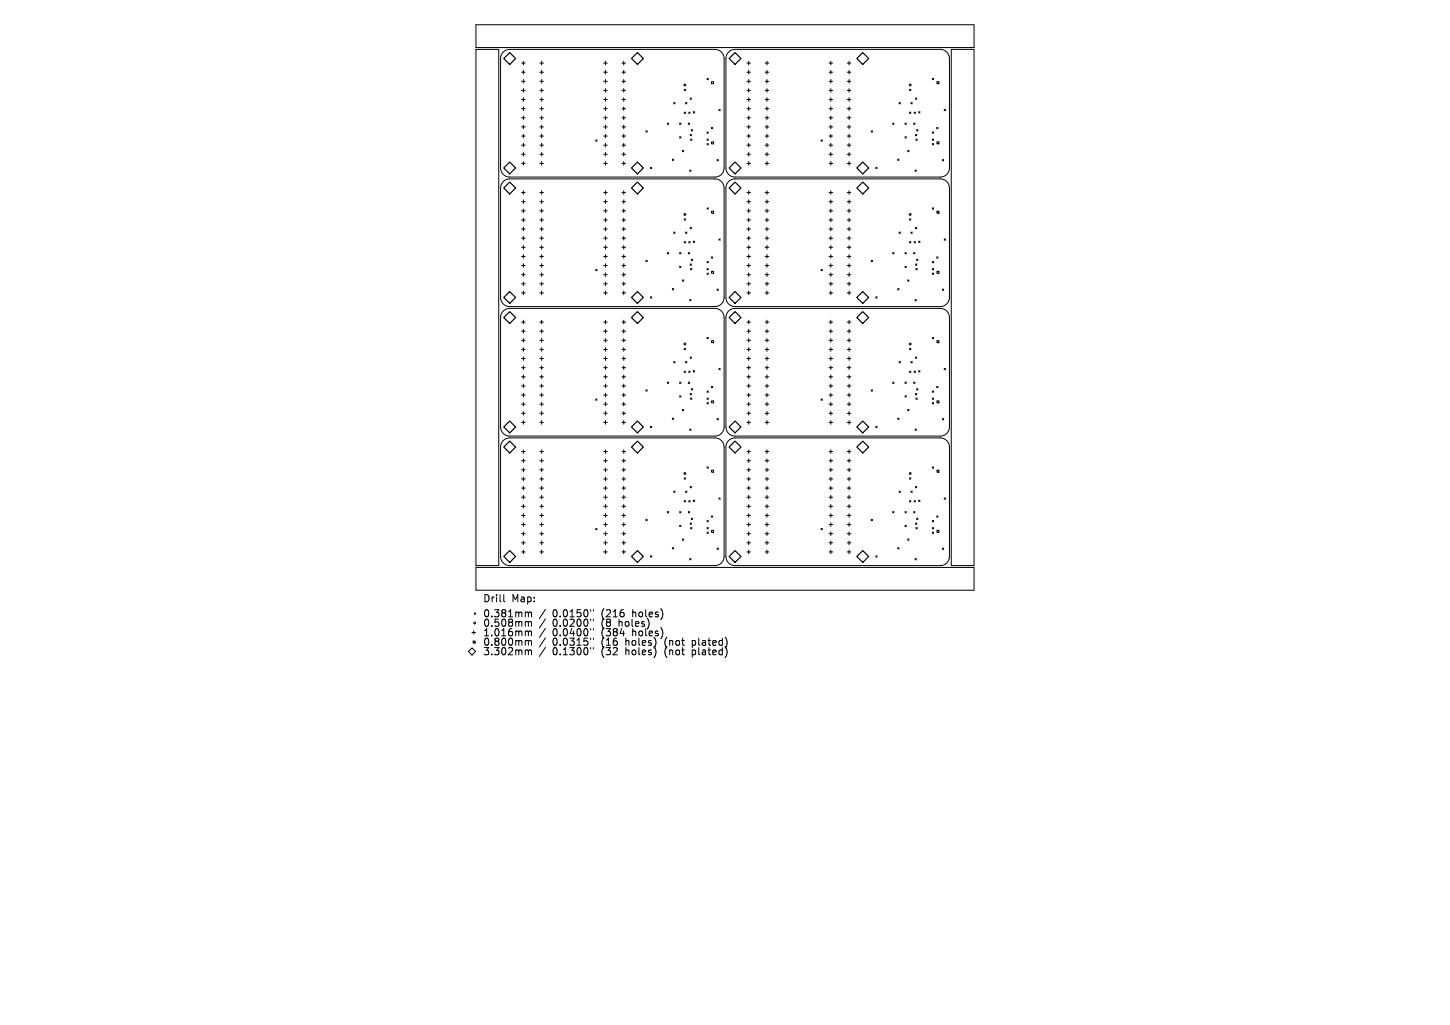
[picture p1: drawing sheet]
<svg xmlns="http://www.w3.org/2000/svg" width="297mm" height="210mm" viewBox="0 0 297 210" stroke-linecap="round" stroke-linejoin="round" font-family="sans-serif">
<defs><g id="words">
<g font-size="2">
<text x="98.9" y="123.6">Drill</text>
<text x="104.8" y="123.6">Map:</text>
<text x="98.9" y="126.7">0.381mm</text>
<text x="98.9" y="128.6">0.508mm</text>
<text x="98.9" y="130.6">1.016mm</text>
<text x="113.2" y="126.7">0.0150&quot;</text>
<text x="113.2" y="128.6">0.0200&quot;</text>
<text x="113.2" y="130.6">0.0400&quot;</text>
<text x="123.3" y="126.7">(216</text>
<text x="123.3" y="128.6">(8</text>
<text x="123.3" y="130.6">(384</text>
<text x="126.9" y="128.6">holes)</text>
<text x="129.7" y="126.7">holes)</text>
<text x="129.7" y="130.6">holes)</text>
<text x="98.9" y="132.5">0.800mm</text>
<text x="98.9" y="134.4">3.302mm</text>
<text x="113.2" y="132.5">0.0315&quot;</text>
<text x="113.2" y="134.4">0.1300&quot;</text>
<text x="123.3" y="132.5">(16</text>
<text x="123.3" y="134.4">(32</text>
<text x="128.3" y="132.5">holes)</text>
<text x="128.3" y="134.4">holes)</text>
<text x="136.5" y="132.5">(not</text>
<text x="136.5" y="134.4">(not</text>
<text x="142.2" y="132.5">plated)</text>
<text x="142.2" y="134.4">plated)</text>
</g>
</g></defs>
<g fill="none" stroke="#000" stroke-width=".2">
<path d="M97.5 5.1h102v4.6h-102zM97.5 10.1h4.7v105.8h-4.7zM103 10.7l.6-.4 .8-.2h42a1.87 1.87 0 0 1 1.9 1.9v22.4a1.87 1.87 0 0 1-1.9 1.9h-42a1.87 1.87 0 0 1-1.9-1.9v-22.4l.2-.7zM106.8 12.9h.8M106.8 14.8h.8M106.8 16.7h.8M106.8 18.5h.8M107.2 12.5v.8M107.2 14.4v.8M107.2 16.3v.7M107.2 18.2v.7M110.6 12.9h.7"/>
<path d="M110.6 14.8h.7M110.6 16.7h.7M110.6 18.5h.7M110.9 12.5v.8M110.9 14.4v.8M110.9 16.3v.7M110.9 18.2v.7M123.6 12.9h.8M123.6 14.8h.8M123.6 16.7h.8M123.6 18.5h.8M124 12.5v.8"/>
<path d="M124 14.4v.8M124 16.3v.7M124 18.2v.7M127.4 12.9h.7M127.4 14.8h.7M127.4 16.7h.7M127.4 18.5h.7M127.8 12.5v.8M127.8 14.4v.8M127.8 16.3v.7M127.8 18.2v.7M140.1 18.3l.3 .3"/>
<path d="M140.4 18.3l-.3 .3M144.8 16.1l.3 .2M145.1 16.1l-.3 .2M145.7 16.7h.5v.4h-.5zM149.2 10.7l.6-.4 .8-.2h42a1.87 1.87 0 0 1 1.9 1.9v22.4a1.87 1.87 0 0 1-1.9 1.9h-42a1.87 1.87 0 0 1-1.9-1.9v-22.4l.1-.7zM153 12.9h.7M153 14.8h.7M153 16.7h.7M153 18.5h.7M153.4 12.5v.8M153.4 14.4v.8M153.4 16.3v.7"/>
<path d="M153.4 18.2v.7M156.7 12.9h.8M156.7 14.8h.8M156.7 16.7h.8M156.7 18.5h.8M157.1 12.5v.8M157.1 14.4v.8M157.1 16.3v.7M157.1 18.2v.7M169.8 12.9h.8M169.8 14.8h.8M169.8 16.7h.8"/>
<path d="M169.8 18.5h.8M170.2 12.5v.8M170.2 14.4v.8M170.2 16.3v.7M170.2 18.2v.7M173.5 12.9h.8M173.5 14.8h.8M173.5 16.7h.8M173.5 18.5h.8M173.9 12.5v.8M173.9 14.4v.8M173.9 16.3v.7"/>
<path d="M173.9 18.2v.7M186.3 18.3l.3 .3M186.6 18.3l-.3 .3M191 16.1l.2 .2M191.2 16.1l-.2 .2M191.9 16.7h.4v.4h-.4zM194.8 10.1h4.7v105.8h-4.7zM103 37.2l.6-.4 .8-.1h42a1.87 1.87 0 0 1 1.9 1.8v22.4a1.87 1.87 0 0 1-1.9 1.9h-42a1.87 1.87 0 0 1-1.9-1.9v-22.4l.2-.7zM106.8 20.4h.8M106.8 22.3h.8M106.8 24.1h.8M106.8 26h.8"/>
<path d="M106.8 27.9h.8M106.8 29.7h.8M106.8 31.6h.8M106.8 33.5h.8M106.8 39.5h.8M107.2 20v.8M107.2 21.9v.7M107.2 23.8v.7M107.2 25.6v.8M107.2 27.5v.7M107.2 29.4v.7M107.2 31.2v.8"/>
<path d="M107.2 33.1v.8M107.2 39.1v.7M110.6 20.4h.7M110.6 22.3h.7M110.6 24.1h.7M110.6 26h.7M110.6 27.9h.7M110.6 29.7h.7M110.6 31.6h.7M110.6 33.5h.7M110.6 39.5h.7M110.9 20v.8"/>
<path d="M110.9 21.9v.7M110.9 23.8v.7M110.9 25.6v.8M110.9 27.5v.7M110.9 29.4v.7M110.9 31.2v.8M110.9 33.1v.8M110.9 39.1v.7M122 28.7l.3 .2M122.3 28.7l-.3 .2M123.6 20.4h.8M123.6 22.3h.8"/>
<path d="M123.6 24.1h.8M123.6 26h.8M123.6 27.9h.8M123.6 29.7h.8M123.6 31.6h.8M123.6 33.5h.8M123.6 39.5h.8M124 20v.8M124 21.9v.7M124 23.8v.7M124 25.6v.8M124 27.5v.7"/>
<path d="M124 29.4v.7M124 31.2v.8M124 33.1v.8M124 39.1v.7M127.4 20.4h.7M127.4 22.3h.7M127.4 24.1h.7M127.4 26h.7M127.4 27.9h.7M127.4 29.7h.7M127.4 31.6h.7M127.4 33.5h.7"/>
<path d="M127.4 39.5h.7M127.8 20v.8M127.8 21.9v.7M127.8 23.8v.7M127.8 25.6v.8M127.8 27.5v.7M127.8 29.4v.7M127.8 31.2v.8M127.8 33.1v.8M127.8 39.1v.7M132.3 26.8l.3 .3M132.6 26.8l-.3 .3"/>
<path d="M133.2 34.3l.3 .3M133.5 34.3l-.3 .3M136.7 25.2l.3 .3M137 25.2l-.3 .3M137.7 32.6l.3 .3M138 32.6l-.3 .3M138 21l.3 .3M138.3 21l-.3 .3M139.2 25.2l.3 .3M139.2 28l.3 .3M139.5 25.2l-.3 .3M139.5 28l-.3 .3"/>
<path d="M139.8 30.8l.2 .3M140 30.8l-.2 .3M140.1 23l.3 .2M140.4 23l-.3 .2M140.4 21l.3 .3M140.7 21l-.3 .3M141 25.2l.3 .3M141.1 23l.3 .2M141.3 25.2l-.3 .3M141.3 34.8l.2 .3M141.4 23l-.3 .2M141.4 20.1l.2 .3"/>
<path d="M141.4 27.5l.2 .3M141.4 28.5l.3 .3M141.5 34.8l-.2 .3M141.6 26.6l.3 .2M141.6 20.1l-.2 .3M141.6 27.5l-.2 .3M141.7 28.5l-.3 .3M141.9 26.6l-.3 .2M142 22.9l.3 .3M142.3 22.9l-.3 .3M144.8 27l.3 .3M144.8 28.5l.3 .3"/>
<path d="M144.8 29.4l.3 .3M145.1 27l-.3 .3M145.1 28.5l-.3 .3M145.1 29.4l-.3 .3M145.7 26.1l.3 .3M145.7 29.1h.5v.4h-.5zM146 26.1l-.3 .3M146.9 32.7l.2 .3M147.1 32.7l-.2 .3M147.2 22.4l.3 .3M147.5 22.4l-.3 .3M149.2 37.2l.6-.4 .8-.1h42a1.87 1.87 0 0 1 1.9 1.8v22.4a1.87 1.87 0 0 1-1.9 1.9h-42a1.87 1.87 0 0 1-1.9-1.9v-22.4l.1-.7z"/>
<path d="M153 20.4h.7M153 22.3h.7M153 24.1h.7M153 26h.7M153 27.9h.7M153 29.7h.7M153 31.6h.7M153 33.5h.7M153 39.5h.7M153.4 20v.8M153.4 21.9v.7M153.4 23.8v.7"/>
<path d="M153.4 25.6v.8M153.4 27.5v.7M153.4 29.4v.7M153.4 31.2v.8M153.4 33.1v.8M153.4 39.1v.7M156.7 20.4h.8M156.7 22.3h.8M156.7 24.1h.8M156.7 26h.8M156.7 27.9h.8M156.7 29.7h.8"/>
<path d="M156.7 31.6h.8M156.7 33.5h.8M156.7 39.5h.8M157.1 20v.8M157.1 21.9v.7M157.1 23.8v.7M157.1 25.6v.8M157.1 27.5v.7M157.1 29.4v.7M157.1 31.2v.8M157.1 33.1v.8M157.1 39.1v.7"/>
<path d="M168.2 28.7l.2 .2M168.4 28.7l-.2 .2M169.8 20.4h.8M169.8 22.3h.8M169.8 24.1h.8M169.8 26h.8M169.8 27.9h.8M169.8 29.7h.8M169.8 31.6h.8M169.8 33.5h.8M169.8 39.5h.8M170.2 20v.8"/>
<path d="M170.2 21.9v.7M170.2 23.8v.7M170.2 25.6v.8M170.2 27.5v.7M170.2 29.4v.7M170.2 31.2v.8M170.2 33.1v.8M170.2 39.1v.7M173.5 20.4h.8M173.5 22.3h.8M173.5 24.1h.8M173.5 26h.8"/>
<path d="M173.5 27.9h.8M173.5 29.7h.8M173.5 31.6h.8M173.5 33.5h.8M173.5 39.5h.8M173.9 20v.8M173.9 21.9v.7M173.9 23.8v.7M173.9 25.6v.8M173.9 27.5v.7M173.9 29.4v.7M173.9 31.2v.8"/>
<path d="M173.9 33.1v.8M173.9 39.1v.7M178.4 26.8l.3 .3M178.7 26.8l-.3 .3M179.4 34.3l.3 .3M179.7 34.3l-.3 .3M182.8 25.2l.3 .3M183.1 25.2l-.3 .3M183.9 32.6l.2 .3M184.1 32.6l-.2 .3M184.1 21l.3 .3M184.4 21l-.3 .3"/>
<path d="M185.4 25.2l.2 .3M185.4 28l.2 .3M185.6 25.2l-.2 .3M185.6 28l-.2 .3M185.9 30.8l.3 .3M186.2 30.8l-.3 .3M186.3 23l.3 .2M186.6 23l-.3 .2M186.6 21l.3 .3M186.9 21l-.3 .3M187.1 25.2l.3 .3M187.2 23l.3 .2"/>
<path d="M187.4 25.2l-.3 .3M187.4 34.8l.3 .3M187.5 23l-.3 .2M187.5 20.1l.3 .3M187.5 27.5l.3 .3M187.6 28.5l.3 .3M187.7 34.8l-.3 .3M187.7 26.6l.3 .2M187.8 20.1l-.3 .3M187.8 27.5l-.3 .3M187.9 28.5l-.3 .3M188 26.6l-.3 .2"/>
<path d="M188.2 22.9l.2 .3M188.4 22.9l-.2 .3M191 27l.2 .3M191 28.5l.2 .3M191 29.4l.2 .3M191.2 27l-.2 .3M191.2 28.5l-.2 .3M191.2 29.4l-.2 .3M191.9 26.1l.2 .3M191.9 29.1h.4v.4h-.4zM192.1 26.1l-.2 .3M193 32.7l.3 .3"/>
<path d="M193.3 32.7l-.3 .3M193.4 22.4l.3 .3M193.7 22.4l-.3 .3M106.8 41.3h.8M106.8 43.2h.8M106.8 45.1h.8M106.8 46.9h.8M106.8 48.8h.8M106.8 50.7h.8M106.8 52.5h.8M106.8 54.4h.8M106.8 56.3h.8"/>
<path d="M106.8 58.1h.8M107.2 41v.7M107.2 42.8v.8M107.2 44.7v.7M107.2 46.6v.7M107.2 48.4v.8M107.2 50.3v.7M107.2 52.2v.7M107.2 54v.8M107.2 55.9v.7M107.2 57.8v.7M107.2 59.6v.8"/>
<path d="M110.6 41.3h.7M110.6 43.2h.7M110.6 45.1h.7M110.6 46.9h.7M110.6 48.8h.7M110.6 50.7h.7M110.6 52.5h.7M110.6 54.4h.7M110.6 56.3h.7M110.6 58.1h.7M110.9 41v.7M110.9 42.8v.8"/>
<path d="M110.9 44.7v.7M110.9 46.6v.7M110.9 48.4v.8M110.9 50.3v.7M110.9 52.2v.7M110.9 54v.8M110.9 55.9v.7M110.9 57.8v.7M110.9 59.6v.8M122 55.2l.3 .3M122.3 55.2l-.3 .3M123.6 41.3h.8"/>
<path d="M123.6 43.2h.8M123.6 45.1h.8M123.6 46.9h.8M123.6 48.8h.8M123.6 50.7h.8M123.6 52.5h.8M123.6 54.4h.8M123.6 56.3h.8M123.6 58.1h.8M124 41v.7M124 42.8v.8M124 44.7v.7"/>
<path d="M124 46.6v.7M124 48.4v.8M124 50.3v.7M124 52.2v.7M124 54v.8M124 55.9v.7M124 57.8v.7M124 59.6v.8M127.4 41.3h.7M127.4 43.2h.7M127.4 45.1h.7M127.4 46.9h.7"/>
<path d="M127.4 48.8h.7M127.4 50.7h.7M127.4 52.5h.7M127.4 54.4h.7M127.4 56.3h.7M127.4 58.1h.7M127.8 41v.7M127.8 42.8v.8M127.8 44.7v.7M127.8 46.6v.7M127.8 48.4v.8M127.8 50.3v.7"/>
<path d="M127.8 52.2v.7M127.8 54v.8M127.8 55.9v.7M127.8 57.8v.7M127.8 59.6v.8M132.3 53.3l.3 .3M132.6 53.3l-.3 .3M136.7 51.7l.3 .3M137 51.7l-.3 .3M137.7 59.1l.3 .3M138 59.1l-.3 .3M138 47.5l.3 .3"/>
<path d="M138.3 47.5l-.3 .3M139.2 51.7l.3 .3M139.2 54.5l.3 .3M139.5 51.7l-.3 .3M139.5 54.5l-.3 .3M139.8 57.3l.2 .3M140 57.3l-.2 .3M140.1 44.8l.3 .3M140.1 49.5l.3 .3M140.4 44.8l-.3 .3M140.4 49.5l-.3 .3M140.4 47.5l.3 .3"/>
<path d="M140.7 47.5l-.3 .3M141 51.7l.3 .3M141.1 49.5l.3 .3M141.3 51.7l-.3 .3M141.4 49.5l-.3 .3M141.4 46.6l.2 .3M141.4 54.1l.2 .3M141.4 55l.3 .3M141.6 53.1l.3 .3M141.6 46.6l-.2 .3M141.6 54.1l-.2 .3M141.7 55l-.3 .3"/>
<path d="M141.9 53.1l-.3 .3M142 49.4l.3 .3M142.3 49.4l-.3 .3M144.8 42.6l.3 .3M144.8 53.6l.3 .2M144.8 55l.3 .3M144.8 55.9l.3 .3M145.1 42.6l-.3 .3M145.1 53.6l-.3 .2M145.1 55l-.3 .3M145.1 55.9l-.3 .3M145.7 52.6l.3 .3"/>
<path d="M145.7 43.3h.5v.4h-.5zM145.7 55.6h.5v.4h-.5zM146 52.6l-.3 .3M146.9 59.2l.2 .3M147.1 59.2l-.2 .3M147.2 48.9l.3 .3M147.5 48.9l-.3 .3M153 41.3h.7M153 43.2h.7M153 45.1h.7M153 46.9h.7M153 48.8h.7"/>
<path d="M153 50.7h.7M153 52.5h.7M153 54.4h.7M153 56.3h.7M153 58.1h.7M153.4 41v.7M153.4 42.8v.8M153.4 44.7v.7M153.4 46.6v.7M153.4 48.4v.8M153.4 50.3v.7M153.4 52.2v.7"/>
<path d="M153.4 54v.8M153.4 55.9v.7M153.4 57.8v.7M153.4 59.6v.8M156.7 41.3h.8M156.7 43.2h.8M156.7 45.1h.8M156.7 46.9h.8M156.7 48.8h.8M156.7 50.7h.8M156.7 52.5h.8M156.7 54.4h.8"/>
<path d="M156.7 56.3h.8M156.7 58.1h.8M157.1 41v.7M157.1 42.8v.8M157.1 44.7v.7M157.1 46.6v.7M157.1 48.4v.8M157.1 50.3v.7M157.1 52.2v.7M157.1 54v.8M157.1 55.9v.7M157.1 57.8v.7"/>
<path d="M157.1 59.6v.8M168.2 55.2l.2 .3M168.4 55.2l-.2 .3M169.8 41.3h.8M169.8 43.2h.8M169.8 45.1h.8M169.8 46.9h.8M169.8 48.8h.8M169.8 50.7h.8M169.8 52.5h.8M169.8 54.4h.8M169.8 56.3h.8"/>
<path d="M169.8 58.1h.8M170.2 41v.7M170.2 42.8v.8M170.2 44.7v.7M170.2 46.6v.7M170.2 48.4v.8M170.2 50.3v.7M170.2 52.2v.7M170.2 54v.8M170.2 55.9v.7M170.2 57.8v.7M170.2 59.6v.8"/>
<path d="M173.5 41.3h.8M173.5 43.2h.8M173.5 45.1h.8M173.5 46.9h.8M173.5 48.8h.8M173.5 50.7h.8M173.5 52.5h.8M173.5 54.4h.8M173.5 56.3h.8M173.5 58.1h.8M173.9 41v.7M173.9 42.8v.8"/>
<path d="M173.9 44.7v.7M173.9 46.6v.7M173.9 48.4v.8M173.9 50.3v.7M173.9 52.2v.7M173.9 54v.8M173.9 55.9v.7M173.9 57.8v.7M173.9 59.6v.8M178.4 53.3l.3 .3M178.7 53.3l-.3 .3M182.8 51.7l.3 .3"/>
<path d="M183.1 51.7l-.3 .3M183.9 59.1l.2 .3M184.1 59.1l-.2 .3M184.1 47.5l.3 .3M184.4 47.5l-.3 .3M185.4 51.7l.2 .3M185.4 54.5l.2 .3M185.6 51.7l-.2 .3M185.6 54.5l-.2 .3M185.9 57.3l.3 .3M186.2 57.3l-.3 .3M186.3 44.8l.3 .3"/>
<path d="M186.3 49.5l.3 .3M186.6 44.8l-.3 .3M186.6 49.5l-.3 .3M186.6 47.5l.3 .3M186.9 47.5l-.3 .3M187.1 51.7l.3 .3M187.2 49.5l.3 .3M187.4 51.7l-.3 .3M187.5 49.5l-.3 .3M187.5 46.6l.3 .3M187.5 54.1l.3 .3M187.6 55l.3 .3"/>
<path d="M187.7 53.1l.3 .3M187.8 46.6l-.3 .3M187.8 54.1l-.3 .3M187.9 55l-.3 .3M188 53.1l-.3 .3M188.2 49.4l.2 .3M188.4 49.4l-.2 .3M191 42.6l.2 .3M191 53.6l.2 .2M191 55l.2 .3M191 55.9l.2 .3M191.2 42.6l-.2 .3"/>
<path d="M191.2 53.6l-.2 .2M191.2 55l-.2 .3M191.2 55.9l-.2 .3M191.9 52.6l.2 .3M191.9 43.3h.4v.4h-.4zM191.9 55.6h.4v.4h-.4zM192.1 52.6l-.2 .3M193 59.2l.3 .3M193.3 59.2l-.3 .3M193.4 48.9l.3 .3M193.7 48.9l-.3 .3M103 63.8l.6-.4 .8-.2h42a1.87 1.87 0 0 1 1.9 1.9v22.4a1.87 1.87 0 0 1-1.9 1.8h-42a1.87 1.87 0 0 1-1.9-1.8v-22.4l.2-.7z"/>
<path d="M106.8 60h.8M106.8 66h.8M106.8 67.9h.8M106.8 69.7h.8M106.8 71.6h.8M106.8 73.5h.8M106.8 75.3h.8M106.8 77.2h.8M106.8 79.1h.8M107.2 65.6v.8M107.2 67.5v.7M107.2 69.4v.7"/>
<path d="M107.2 71.2v.8M107.2 73.1v.7M107.2 75v.7M107.2 76.8v.8M107.2 78.7v.7M110.6 60h.7M110.6 66h.7M110.6 67.9h.7M110.6 69.7h.7M110.6 71.6h.7M110.6 73.5h.7M110.6 75.3h.7"/>
<path d="M110.6 77.2h.7M110.6 79.1h.7M110.9 65.6v.8M110.9 67.5v.7M110.9 69.4v.7M110.9 71.2v.8M110.9 73.1v.7M110.9 75v.7M110.9 76.8v.8M110.9 78.7v.7M123.6 60h.8M123.6 66h.8"/>
<path d="M123.6 67.9h.8M123.6 69.7h.8M123.6 71.6h.8M123.6 73.5h.8M123.6 75.3h.8M123.6 77.2h.8M123.6 79.1h.8M124 65.6v.8M124 67.5v.7M124 69.4v.7M124 71.2v.8M124 73.1v.7"/>
<path d="M124 75v.7M124 76.8v.8M124 78.7v.7M127.4 60h.7M127.4 66h.7M127.4 67.9h.7M127.4 69.7h.7M127.4 71.6h.7M127.4 73.5h.7M127.4 75.3h.7M127.4 77.2h.7M127.4 79.1h.7"/>
<path d="M127.8 65.6v.8M127.8 67.5v.7M127.8 69.4v.7M127.8 71.2v.8M127.8 73.1v.7M127.8 75v.7M127.8 76.8v.8M127.8 78.7v.7M132.3 79.9l.3 .2M132.6 79.9l-.3 .2M133.2 60.8l.3 .3M133.5 60.8l-.3 .3"/>
<path d="M136.7 78.3l.3 .3M137 78.3l-.3 .3M138 74.1l.3 .3M138.3 74.1l-.3 .3M139.2 78.3l.3 .3M139.5 78.3l-.3 .3M140.1 71.4l.3 .2M140.1 76l.3 .3M140.4 71.4l-.3 .2M140.4 76l-.3 .3M140.4 74.1l.3 .3M140.7 74.1l-.3 .3"/>
<path d="M141 78.3l.3 .3M141.1 76l.3 .3M141.3 78.3l-.3 .3M141.3 61.4l.2 .2M141.4 76l-.3 .3M141.4 73.1l.2 .3M141.5 61.4l-.2 .2M141.6 79.6l.3 .3M141.6 73.1l-.2 .3M141.9 79.6l-.3 .3M142 75.9l.3 .3M142.3 75.9l-.3 .3"/>
<path d="M144.8 69.1l.3 .3M145.1 69.1l-.3 .3M145.7 79.2l.3 .2M145.7 69.8h.5v.4h-.5zM146 79.2l-.3 .2M147.2 75.5l.3 .3M147.5 75.5l-.3 .3M149.2 63.8l.6-.4 .8-.2h42a1.87 1.87 0 0 1 1.9 1.9v22.4a1.87 1.87 0 0 1-1.9 1.8h-42a1.87 1.87 0 0 1-1.9-1.8v-22.4l.1-.7zM153 60h.7M153 66h.7M153 67.9h.7M153 69.7h.7"/>
<path d="M153 71.6h.7M153 73.5h.7M153 75.3h.7M153 77.2h.7M153 79.1h.7M153.4 65.6v.8M153.4 67.5v.7M153.4 69.4v.7M153.4 71.2v.8M153.4 73.1v.7M153.4 75v.7M153.4 76.8v.8"/>
<path d="M153.4 78.7v.7M156.7 60h.8M156.7 66h.8M156.7 67.9h.8M156.7 69.7h.8M156.7 71.6h.8M156.7 73.5h.8M156.7 75.3h.8M156.7 77.2h.8M156.7 79.1h.8M157.1 65.6v.8M157.1 67.5v.7"/>
<path d="M157.1 69.4v.7M157.1 71.2v.8M157.1 73.1v.7M157.1 75v.7M157.1 76.8v.8M157.1 78.7v.7M169.8 60h.8M169.8 66h.8M169.8 67.9h.8M169.8 69.7h.8M169.8 71.6h.8M169.8 73.5h.8"/>
<path d="M169.8 75.3h.8M169.8 77.2h.8M169.8 79.1h.8M170.2 65.6v.8M170.2 67.5v.7M170.2 69.4v.7M170.2 71.2v.8M170.2 73.1v.7M170.2 75v.7M170.2 76.8v.8M170.2 78.7v.7M173.5 60h.8"/>
<path d="M173.5 66h.8M173.5 67.9h.8M173.5 69.7h.8M173.5 71.6h.8M173.5 73.5h.8M173.5 75.3h.8M173.5 77.2h.8M173.5 79.1h.8M173.9 65.6v.8M173.9 67.5v.7M173.9 69.4v.7M173.9 71.2v.8"/>
<path d="M173.9 73.1v.7M173.9 75v.7M173.9 76.8v.8M173.9 78.7v.7M178.4 79.9l.3 .2M178.7 79.9l-.3 .2M179.4 60.8l.3 .3M179.7 60.8l-.3 .3M182.8 78.3l.3 .3M183.1 78.3l-.3 .3M184.1 74.1l.3 .3M184.4 74.1l-.3 .3"/>
<path d="M185.4 78.3l.2 .3M185.6 78.3l-.2 .3M186.3 71.4l.3 .2M186.3 76l.3 .3M186.6 71.4l-.3 .2M186.6 76l-.3 .3M186.6 74.1l.3 .3M186.9 74.1l-.3 .3M187.1 78.3l.3 .3M187.2 76l.3 .3M187.4 78.3l-.3 .3M187.4 61.4l.3 .2"/>
<path d="M187.5 76l-.3 .3M187.5 73.1l.3 .3M187.7 61.4l-.3 .2M187.7 79.6l.3 .3M187.8 73.1l-.3 .3M188 79.6l-.3 .3M188.2 75.9l.2 .3M188.4 75.9l-.2 .3M191 69.1l.2 .3M191.2 69.1l-.2 .3M191.9 79.2l.2 .2M191.9 69.8h.4v.4h-.4z"/>
<path d="M192.1 79.2l-.2 .2M193.4 75.5l.3 .3M193.7 75.5l-.3 .3M103 90.3l.6-.4 .8-.2h42a1.87 1.87 0 0 1 1.9 1.9v22.4a1.87 1.87 0 0 1-1.9 1.9h-42a1.87 1.87 0 0 1-1.9-1.9v-22.4l.2-.7zM106.8 80.9h.8M106.8 82.8h.8M106.8 84.7h.8M106.8 86.5h.8M106.8 92.5h.8M106.8 94.4h.8M106.8 96.3h.8M106.8 98.1h.8"/>
<path d="M107.2 80.6v.7M107.2 82.4v.8M107.2 84.3v.8M107.2 86.2v.7M107.2 92.2v.7M107.2 94v.8M107.2 95.9v.7M107.2 97.8v.7M107.2 99.6v.8M110.6 80.9h.7M110.6 82.8h.7M110.6 84.7h.7"/>
<path d="M110.6 86.5h.7M110.6 92.5h.7M110.6 94.4h.7M110.6 96.3h.7M110.6 98.1h.7M110.9 80.6v.7M110.9 82.4v.8M110.9 84.3v.8M110.9 86.2v.7M110.9 92.2v.7M110.9 94v.8M110.9 95.9v.7"/>
<path d="M110.9 97.8v.7M110.9 99.6v.8M122 81.7l.3 .3M122.3 81.7l-.3 .3M123.6 80.9h.8M123.6 82.8h.8M123.6 84.7h.8M123.6 86.5h.8M123.6 92.5h.8M123.6 94.4h.8M123.6 96.3h.8M123.6 98.1h.8"/>
<path d="M124 80.6v.7M124 82.4v.8M124 84.3v.8M124 86.2v.7M124 92.2v.7M124 94v.8M124 95.9v.7M124 97.8v.7M124 99.6v.8M127.4 80.9h.7M127.4 82.8h.7M127.4 84.7h.7"/>
<path d="M127.4 86.5h.7M127.4 92.5h.7M127.4 94.4h.7M127.4 96.3h.7M127.4 98.1h.7M127.8 80.6v.7M127.8 82.4v.8M127.8 84.3v.8M127.8 86.2v.7M127.8 92.2v.7M127.8 94v.8M127.8 95.9v.7"/>
<path d="M127.8 97.8v.7M127.8 99.6v.8M133.2 87.3l.3 .3M133.5 87.3l-.3 .3M137.7 85.7l.3 .2M138 85.7l-.3 .2M139.2 81.1l.3 .3M139.5 81.1l-.3 .3M139.8 83.9l.2 .3M140 83.9l-.2 .3M140.1 97.9l.3 .3M140.4 97.9l-.3 .3"/>
<path d="M141.3 87.9l.2 .3M141.4 80.6l.2 .3M141.4 99.7l.2 .3M141.4 81.5l.3 .3M141.5 87.9l-.2 .3M141.6 99.7l-.2 .3M141.6 80.6l-.2 .3M141.7 81.5l-.3 .3M144.8 80.1l.3 .3M144.8 81.5l.3 .3M144.8 82.5l.3 .3M144.8 95.7l.3 .2"/>
<path d="M145.1 80.1l-.3 .3M145.1 81.5l-.3 .3M145.1 82.5l-.3 .3M145.1 95.7l-.3 .2M145.7 82.1h.5v.4h-.5zM145.7 96.3h.5v.4h-.5zM146.9 85.8l.2 .2M147.1 85.8l-.2 .2M149.2 90.3l.6-.4 .8-.2h42a1.87 1.87 0 0 1 1.9 1.9v22.4a1.87 1.87 0 0 1-1.9 1.9h-42a1.87 1.87 0 0 1-1.9-1.9v-22.4l.1-.7zM153 80.9h.7M153 82.8h.7M153 84.7h.7"/>
<path d="M153 86.5h.7M153 92.5h.7M153 94.4h.7M153 96.3h.7M153 98.1h.7M153.4 80.6v.7M153.4 82.4v.8M153.4 84.3v.8M153.4 86.2v.7M153.4 92.2v.7M153.4 94v.8M153.4 95.9v.7"/>
<path d="M153.4 97.8v.7M153.4 99.6v.8M156.7 80.9h.8M156.7 82.8h.8M156.7 84.7h.8M156.7 86.5h.8M156.7 92.5h.8M156.7 94.4h.8M156.7 96.3h.8M156.7 98.1h.8M157.1 80.6v.7M157.1 82.4v.8"/>
<path d="M157.1 84.3v.8M157.1 86.2v.7M157.1 92.2v.7M157.1 94v.8M157.1 95.9v.7M157.1 97.8v.7M157.1 99.6v.8M168.2 81.7l.2 .3M168.4 81.7l-.2 .3M169.8 80.9h.8M169.8 82.8h.8M169.8 84.7h.8"/>
<path d="M169.8 86.5h.8M169.8 92.5h.8M169.8 94.4h.8M169.8 96.3h.8M169.8 98.1h.8M170.2 80.6v.7M170.2 82.4v.8M170.2 84.3v.8M170.2 86.2v.7M170.2 92.2v.7M170.2 94v.8M170.2 95.9v.7"/>
<path d="M170.2 97.8v.7M170.2 99.6v.8M173.5 80.9h.8M173.5 82.8h.8M173.5 84.7h.8M173.5 86.5h.8M173.5 92.5h.8M173.5 94.4h.8M173.5 96.3h.8M173.5 98.1h.8M173.9 80.6v.7M173.9 82.4v.8"/>
<path d="M173.9 84.3v.8M173.9 86.2v.7M173.9 92.2v.7M173.9 94v.8M173.9 95.9v.7M173.9 97.8v.7M173.9 99.6v.8M179.4 87.3l.3 .3M179.7 87.3l-.3 .3M183.9 85.7l.2 .2M184.1 85.7l-.2 .2M185.4 81.1l.2 .3"/>
<path d="M185.6 81.1l-.2 .3M185.9 83.9l.3 .3M186.2 83.9l-.3 .3M186.3 97.9l.3 .3M186.6 97.9l-.3 .3M187.4 87.9l.3 .3M187.5 80.6l.3 .3M187.5 99.7l.3 .3M187.6 81.5l.3 .3M187.7 87.9l-.3 .3M187.8 99.7l-.3 .3M187.8 80.6l-.3 .3"/>
<path d="M187.9 81.5l-.3 .3M191 80.1l.2 .3M191 81.5l.2 .3M191 82.5l.2 .3M191 95.7l.2 .2M191.2 80.1l-.2 .3M191.2 81.5l-.2 .3M191.2 82.5l-.2 .3M191.2 95.7l-.2 .2M191.9 82.1h.4v.4h-.4zM191.9 96.3h.4v.4h-.4zM193 85.8l.3 .2"/>
<path d="M193.3 85.8l-.3 .2M97.5 116.3h102v4.6h-102zM106.8 100h.8M106.8 101.9h.8M106.8 103.7h.8M106.8 105.6h.8M106.8 107.5h.8M106.8 109.3h.8M106.8 111.2h.8M106.8 113.1h.8M107.2 101.5v.7M107.2 103.4v.7"/>
<path d="M107.2 105.2v.8M107.2 107.1v.7M107.2 109v.7M107.2 110.8v.8M107.2 112.7v.8M110.6 100h.7M110.6 101.9h.7M110.6 103.7h.7M110.6 105.6h.7M110.6 107.5h.7M110.6 109.3h.7M110.6 111.2h.7"/>
<path d="M110.6 113.1h.7M110.9 101.5v.7M110.9 103.4v.7M110.9 105.2v.8M110.9 107.1v.7M110.9 109v.7M110.9 110.8v.8M110.9 112.7v.8M122 108.3l.3 .2M122.3 108.3l-.3 .2M123.6 100h.8M123.6 101.9h.8"/>
<path d="M123.6 103.7h.8M123.6 105.6h.8M123.6 107.5h.8M123.6 109.3h.8M123.6 111.2h.8M123.6 113.1h.8M124 101.5v.7M124 103.4v.7M124 105.2v.8M124 107.1v.7M124 109v.7M124 110.8v.8"/>
<path d="M124 112.7v.8M127.4 100h.7M127.4 101.9h.7M127.4 103.7h.7M127.4 105.6h.7M127.4 107.5h.7M127.4 109.3h.7M127.4 111.2h.7M127.4 113.1h.7M127.8 101.5v.7M127.8 103.4v.7M127.8 105.2v.8"/>
<path d="M127.8 107.1v.7M127.8 109v.7M127.8 110.8v.8M127.8 112.7v.8M132.3 106.4l.3 .3M132.6 106.4l-.3 .3M133.2 113.9l.3 .3M133.5 113.9l-.3 .3M136.7 104.8l.3 .3M137 104.8l-.3 .3M137.7 112.2l.3 .3M138 112.2l-.3 .3"/>
<path d="M138 100.6l.3 .3M138.3 100.6l-.3 .3M139.2 104.8l.3 .3M139.2 107.6l.3 .3M139.5 104.8l-.3 .3M139.5 107.6l-.3 .3M139.8 110.4l.2 .3M140 110.4l-.2 .3M140.1 102.6l.3 .3M140.4 102.6l-.3 .3M140.4 100.6l.3 .3M140.7 100.6l-.3 .3"/>
<path d="M141 104.8l.3 .3M141.1 102.6l.3 .3M141.3 104.8l-.3 .3M141.3 114.4l.2 .3M141.4 102.6l-.3 .3M141.4 107.1l.2 .3M141.4 108.1l.3 .3M141.5 114.4l-.2 .3M141.6 106.2l.3 .2M141.6 107.1l-.2 .3M141.7 108.1l-.3 .3M141.9 106.2l-.3 .2"/>
<path d="M142 102.5l.3 .3M142.3 102.5l-.3 .3M144.8 106.6l.3 .3M144.8 108.1l.3 .3M144.8 109l.3 .3M145.1 106.6l-.3 .3M145.1 108.1l-.3 .3M145.1 109l-.3 .3M145.7 105.7l.3 .3M145.7 108.7h.5v.4h-.5zM146 105.7l-.3 .3M146.9 112.3l.2 .3"/>
<path d="M147.1 112.3l-.2 .3M147.2 102l.3 .3M147.5 102l-.3 .3M153 100h.7M153 101.9h.7M153 103.7h.7M153 105.6h.7M153 107.5h.7M153 109.3h.7M153 111.2h.7M153 113.1h.7M153.4 101.5v.7"/>
<path d="M153.4 103.4v.7M153.4 105.2v.8M153.4 107.1v.7M153.4 109v.7M153.4 110.8v.8M153.4 112.7v.8M156.7 100h.8M156.7 101.9h.8M156.7 103.7h.8M156.7 105.6h.8M156.7 107.5h.8M156.7 109.3h.8"/>
<path d="M156.7 111.2h.8M156.7 113.1h.8M157.1 101.5v.7M157.1 103.4v.7M157.1 105.2v.8M157.1 107.1v.7M157.1 109v.7M157.1 110.8v.8M157.1 112.7v.8M168.2 108.3l.2 .2M168.4 108.3l-.2 .2M169.8 100h.8"/>
<path d="M169.8 101.9h.8M169.8 103.7h.8M169.8 105.6h.8M169.8 107.5h.8M169.8 109.3h.8M169.8 111.2h.8M169.8 113.1h.8M170.2 101.5v.7M170.2 103.4v.7M170.2 105.2v.8M170.2 107.1v.7M170.2 109v.7"/>
<path d="M170.2 110.8v.8M170.2 112.7v.8M173.5 100h.8M173.5 101.9h.8M173.5 103.7h.8M173.5 105.6h.8M173.5 107.5h.8M173.5 109.3h.8M173.5 111.2h.8M173.5 113.1h.8M173.9 101.5v.7M173.9 103.4v.7"/>
<path d="M173.9 105.2v.8M173.9 107.1v.7M173.9 109v.7M173.9 110.8v.8M173.9 112.7v.8M178.4 106.4l.3 .3M178.7 106.4l-.3 .3M179.4 113.9l.3 .3M179.7 113.9l-.3 .3M182.8 104.8l.3 .3M183.1 104.8l-.3 .3M183.9 112.2l.2 .3"/>
<path d="M184.1 112.2l-.2 .3M184.1 100.6l.3 .3M184.4 100.6l-.3 .3M185.4 104.8l.2 .3M185.4 107.6l.2 .3M185.6 104.8l-.2 .3M185.6 107.6l-.2 .3M185.9 110.4l.3 .3M186.2 110.4l-.3 .3M186.3 102.6l.3 .3M186.6 102.6l-.3 .3M186.6 100.6l.3 .3"/>
<path d="M186.9 100.6l-.3 .3M187.1 104.8l.3 .3M187.2 102.6l.3 .3M187.4 104.8l-.3 .3M187.4 114.4l.3 .3M187.5 102.6l-.3 .3M187.5 107.1l.3 .3M187.6 108.1l.3 .3M187.7 114.4l-.3 .3M187.7 106.2l.3 .2M187.8 107.1l-.3 .3M187.9 108.1l-.3 .3"/>
<path d="M188 106.2l-.3 .2M188.2 102.5l.2 .3M188.4 102.5l-.2 .3M191 106.6l.2 .3M191 108.1l.2 .3M191 109l.2 .3M191.2 106.6l-.2 .3M191.2 108.1l-.2 .3M191.2 109l-.2 .3M191.9 105.7l.2 .3M191.9 108.7h.4v.4h-.4zM192.1 105.7l-.2 .3"/>
<path d="M193 112.3l.3 .3M193.3 112.3l-.3 .3M193.4 102l.3 .3M193.7 102l-.3 .3M96.7 129.6h.7M96.7 132.7l.7 .8-.7 .7-.8-.7zM96.9 131.3h.4v.4h-.4zM97 129.2v.8M97.1 125.6l.3 .3M97.4 125.6l-.3 .3M103.2 121.8v1.3l.2 .2M107.8 125.4l.4 .2"/>
<path d="M107.8 127.3l.4 .3M107.8 129.3l.4 .2M107.8 131.2l.4 .2M107.8 133.2l.4 .2M108.2 125.6l.2-.2 .4 .1 .1 .9M108.2 125.6v.8M108.2 127.6v.7M108.2 129.5v.8M108.2 131.4v.8M108.2 133.4v.8M108.2 127.6l.2-.3 .4 .1 .1 .9M108.2 129.5l.2-.2 .4 .1 .1 .9"/>
<path d="M108.2 131.4l.2-.2 .4 .1 .1 .9M108.2 133.4l.2-.2h.4l.1 1M111.7 124.8l-1.2 1.9M111.7 126.8l-1.2 1.9M111.7 128.7l-1.2 1.9M111.7 130.7l-1.2 1.9M111.7 132.6l-1.2 1.9M121 124.9v.3M121 126.9v.2M121 128.8v.3M121 130.7v.3M121 132.7v.3"/>
<path d="M121.5 124.9v.3M121.5 126.9v.2M121.5 128.8v.3M121.5 130.7v.3M121.5 132.7v.3"/>
<circle cx="140.3" cy="17.4" r=".19"/>
<circle cx="186.4" cy="17.4" r=".19"/>
<circle cx="140.3" cy="43.9" r=".19"/>
<circle cx="186.4" cy="43.9" r=".19"/>
<circle cx="140.3" cy="70.5" r=".19"/>
<circle cx="186.4" cy="70.5" r=".19"/>
<circle cx="140.3" cy="97" r=".19"/>
<circle cx="186.4" cy="97" r=".19"/>
<circle cx="97.2" cy="127.7" r=".19"/>
</g>
<g fill="none" stroke="#000" stroke-width=".24">
<path d="M103.2 12l1.2-1.2 1.2 1.2-1.2 1.2zM129.3 12l1.3-1.2 1.2 1.2-1.2 1.2zM150.6 10.8l1.2 1.2-1.2 1.2-1.3-1.2zM175.5 12l1.2-1.2 1.2 1.2-1.2 1.2zM104.4 33.2l1.2 1.2-1.2 1.2-1.2-1.2zM104.4 37.3l1.2 1.2-1.2 1.2-1.2-1.2zM130.6 33.2l1.2 1.2-1.2 1.2-1.3-1.2zM130.6 37.3l1.2 1.2-1.2 1.2-1.3-1.2zM150.6 33.2l1.2 1.2-1.2 1.2-1.3-1.2zM150.6 37.3l1.2 1.2-1.2 1.2-1.3-1.2zM176.7 33.2l1.2 1.2-1.2 1.2-1.2-1.2zM176.7 37.3l1.2 1.2-1.2 1.2-1.2-1.2z"/>
<path d="M150.6 59.7l1.2 1.2-1.2 1.3-1.3-1.3zM176.7 59.7l1.2 1.2-1.2 1.3-1.2-1.3zM103.2 60.9l1.2-1.2 1.2 1.2-1.2 1.3zM103.2 65.1l1.2-1.3 1.2 1.3-1.2 1.2zM129.3 60.9l1.3-1.2 1.2 1.2-1.2 1.3zM129.3 65.1l1.3-1.3 1.2 1.3-1.2 1.2zM149.3 65.1l1.3-1.3 1.2 1.3-1.2 1.2zM175.5 65.1l1.2-1.3 1.2 1.3-1.2 1.2zM103.2 87.5l1.2-1.2 1.2 1.2-1.2 1.2zM103.2 91.6l1.2-1.2 1.2 1.2-1.2 1.2zM130.6 86.3l1.2 1.2-1.2 1.2-1.3-1.2zM130.6 90.4l1.2 1.2-1.2 1.2-1.3-1.2z"/>
<path d="M150.6 86.3l1.2 1.2-1.2 1.2-1.3-1.2zM150.6 90.4l1.2 1.2-1.2 1.2-1.3-1.2zM176.7 86.3l1.2 1.2-1.2 1.2-1.2-1.2zM176.7 90.4l1.2 1.2-1.2 1.2-1.2-1.2zM104.4 112.8l1.2 1.2-1.2 1.2-1.2-1.2zM130.6 112.8l1.2 1.2-1.2 1.2-1.3-1.2zM150.6 112.8l1.2 1.2-1.2 1.2-1.3-1.2zM176.7 112.8l1.2 1.2-1.2 1.2-1.2-1.2z"/>
</g>
<use href="#words"/>
</svg>
